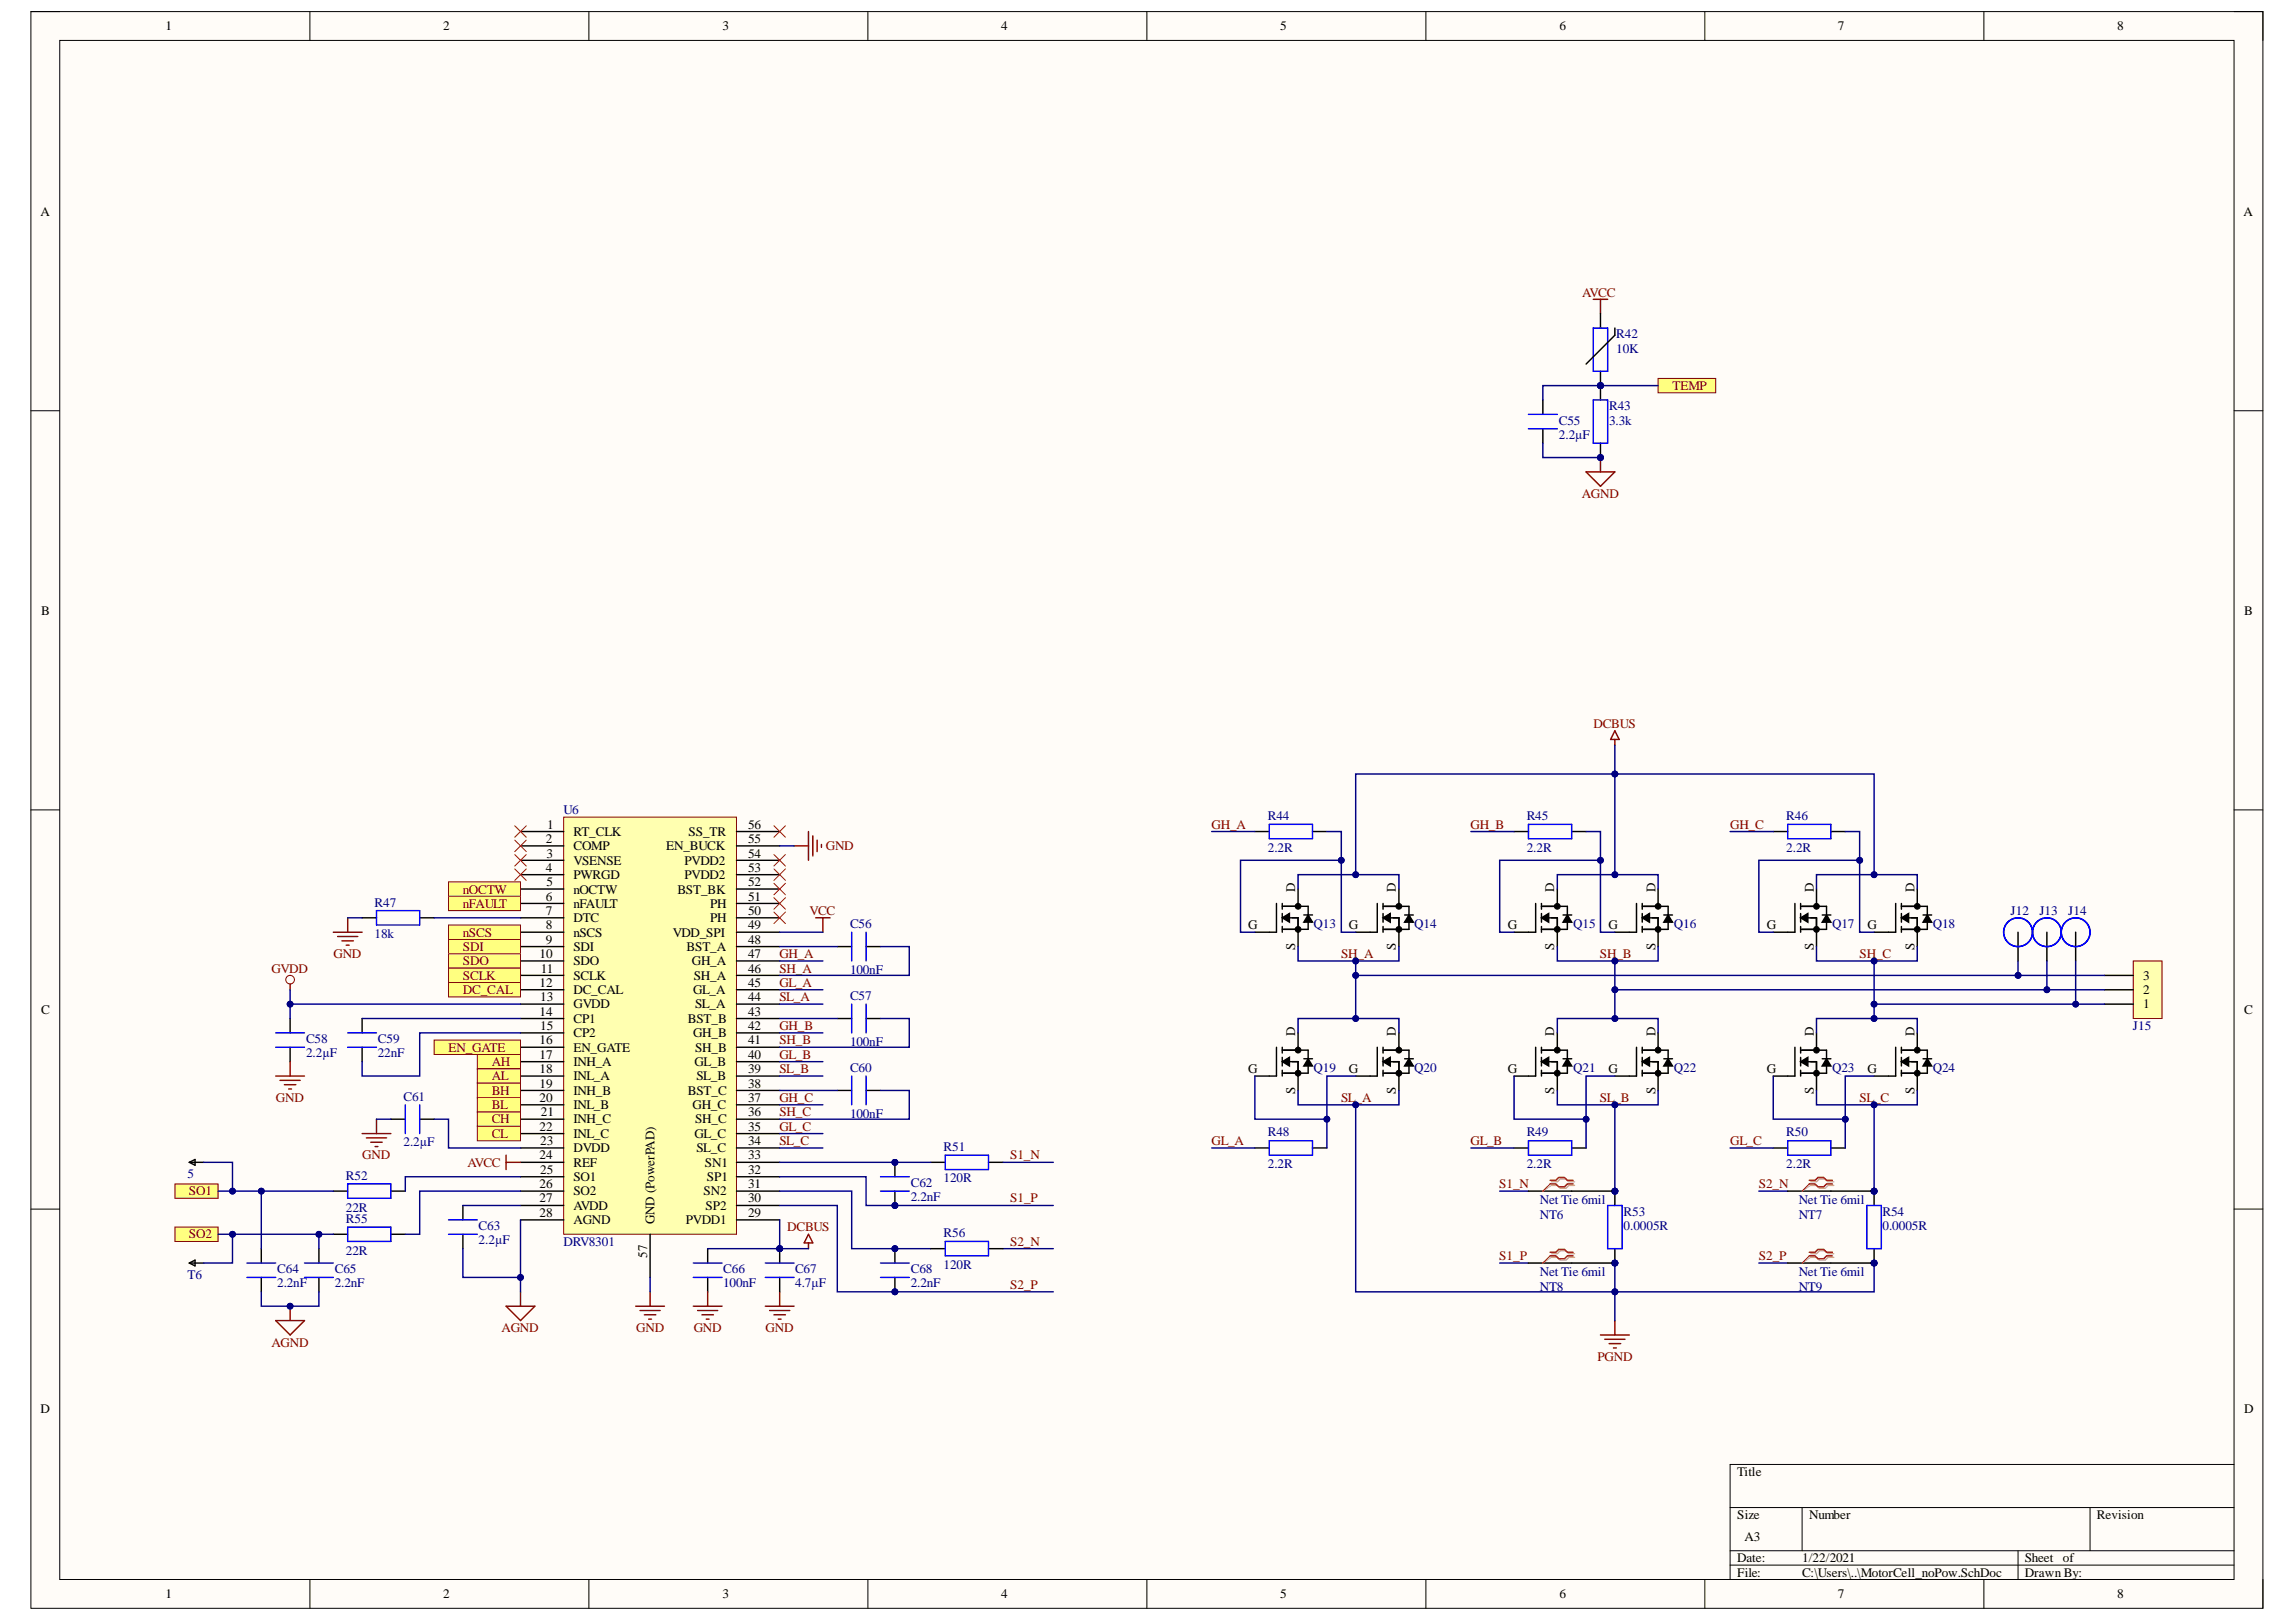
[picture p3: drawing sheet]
<svg xmlns="http://www.w3.org/2000/svg" width="297mm" height="210mm" viewBox="0 0 297 210" stroke-linecap="round" stroke-linejoin="round" font-family="sans-serif">
<defs><g id="words">
<g font-size="1.7">
<text x="21.4" y="3.9">1</text>
<text x="57.4" y="3.9">2</text>
<text x="93.5" y="3.9">3</text>
<text x="129.5" y="3.9">4</text>
<text x="165.6" y="3.9">5</text>
<text x="201.7" y="3.9">6</text>
<text x="237.8" y="3.9">7</text>
<text x="273.9" y="3.9">8</text>
<text x="5.2" y="27.9">A</text>
<text x="290.2" y="27.9">A</text>
<text x="5.3" y="79.5">B</text>
<text x="290.3" y="79.5">B</text>
<text x="70.8" y="107.3">1</text>
<text x="96.8" y="107.3">56</text>
<text x="70.6" y="109.1">2</text>
<text x="70.6" y="112.8">4</text>
<text x="70.7" y="111">3</text>
<text x="74.2" y="108.2">RT_CLK</text>
<text x="74.2" y="110.1">COMP</text>
<text x="74.2" y="111.9">VSENSE</text>
<text x="74.2" y="113.8">PWRGD</text>
<text x="86.2" y="110.1">EN_BUCK</text>
<text x="88.6" y="113.8">PVDD2</text>
<text x="88.6" y="111.9">PVDD2</text>
<text x="89.1" y="108.2">SS_TR</text>
<text x="96.8" y="112.8">53</text>
<text x="96.8" y="111">54</text>
<text x="96.8" y="109.1">55</text>
<text x="70.6" y="116.6">6</text>
<text x="70.6" y="118.4">7</text>
<text x="70.7" y="114.7">5</text>
<text x="74.2" y="115.6">nOCTW</text>
<text x="74.2" y="117.5">nFAULT</text>
<text x="74.2" y="119.3">DTC</text>
<text x="87.6" y="115.6">BST_BK</text>
<text x="91.9" y="119.3">PH</text>
<text x="91.9" y="117.5">PH</text>
<text x="96.8" y="118.4">50</text>
<text x="96.8" y="116.6">51</text>
<text x="96.8" y="114.7">52</text>
<text x="167.6" y="115.5" transform="rotate(-90 167.6 115.5)">D</text>
<text x="180.6" y="115.5" transform="rotate(-90 180.6 115.5)">D</text>
<text x="201.1" y="115.5" transform="rotate(-90 201.1 115.5)">D</text>
<text x="214.2" y="115.5" transform="rotate(-90 214.2 115.5)">D</text>
<text x="234.7" y="115.5" transform="rotate(-90 234.7 115.5)">D</text>
<text x="247.7" y="115.5" transform="rotate(-90 247.7 115.5)">D</text>
<text x="69.8" y="124">10</text>
<text x="70" y="125.9">11</text>
<text x="70.6" y="120.3">8</text>
<text x="70.6" y="122.1">9</text>
<text x="74.2" y="121.2">nSCS</text>
<text x="74.2" y="123.1">SDI</text>
<text x="74.2" y="124.9">SDO</text>
<text x="87" y="121.2">VDD_SPI</text>
<text x="88.8" y="123.1">BST_A</text>
<text x="89.5" y="124.9">GH_A</text>
<text x="96.8" y="125.9">46</text>
<text x="96.8" y="124">47</text>
<text x="96.8" y="122.1">48</text>
<text x="96.8" y="120.3">49</text>
<text x="161.5" y="120.3">G</text>
<text x="167.6" y="123" transform="rotate(-90 167.6 123)">S</text>
<text x="174.5" y="120.3">G</text>
<text x="180.6" y="123" transform="rotate(-90 180.6 123)">S</text>
<text x="195.1" y="120.3">G</text>
<text x="201.1" y="123" transform="rotate(-90 201.1 123)">S</text>
<text x="208.1" y="120.3">G</text>
<text x="214.2" y="123" transform="rotate(-90 214.2 123)">S</text>
<text x="228.6" y="120.3">G</text>
<text x="234.7" y="123" transform="rotate(-90 234.7 123)">S</text>
<text x="241.6" y="120.3">G</text>
<text x="247.7" y="123" transform="rotate(-90 247.7 123)">S</text>
<text x="5.3" y="131.2">C</text>
<text x="69.8" y="127.7">12</text>
<text x="69.8" y="131.4">14</text>
<text x="69.9" y="129.6">13</text>
<text x="74.2" y="126.8">SCLK</text>
<text x="74.2" y="128.6">DC_CAL</text>
<text x="74.2" y="130.5">GVDD</text>
<text x="89.7" y="128.6">GL_A</text>
<text x="89.8" y="126.8">SH_A</text>
<text x="89.9" y="130.5">SL_A</text>
<text x="96.8" y="131.4">43</text>
<text x="96.8" y="129.6">44</text>
<text x="96.8" y="127.7">45</text>
<text x="277.3" y="130.5">1</text>
<text x="277.3" y="128.6">2</text>
<text x="277.3" y="126.8">3</text>
<text x="290.3" y="131.2">C</text>
<text x="69.8" y="135.2">16</text>
<text x="69.8" y="137">17</text>
<text x="69.9" y="133.3">15</text>
<text x="74.2" y="132.4">CP1</text>
<text x="74.2" y="134.2">CP2</text>
<text x="74.2" y="136.1">EN_GATE</text>
<text x="74.2" y="137.9">INH_A</text>
<text x="89" y="132.4">BST_B</text>
<text x="89.7" y="134.2">GH_B</text>
<text x="89.8" y="137.9">GL_B</text>
<text x="89.9" y="136.1">SH_B</text>
<text x="96.8" y="137">40</text>
<text x="96.8" y="135.2">41</text>
<text x="96.8" y="133.3">42</text>
<text x="167.6" y="134.1" transform="rotate(-90 167.6 134.1)">D</text>
<text x="180.6" y="134.1" transform="rotate(-90 180.6 134.1)">D</text>
<text x="201.1" y="134.1" transform="rotate(-90 201.1 134.1)">D</text>
<text x="214.2" y="134.1" transform="rotate(-90 214.2 134.1)">D</text>
<text x="234.7" y="134.1" transform="rotate(-90 234.7 134.1)">D</text>
<text x="247.7" y="134.1" transform="rotate(-90 247.7 134.1)">D</text>
<text x="69.8" y="138.9">18</text>
<text x="69.8" y="140.7">19</text>
<text x="69.8" y="142.6">20</text>
<text x="74.2" y="139.8">INL_A</text>
<text x="74.2" y="141.7">INH_B</text>
<text x="74.2" y="143.5">INL_B</text>
<text x="89" y="141.7">BST_C</text>
<text x="89.6" y="143.5">GH_C</text>
<text x="90.1" y="139.8">SL_B</text>
<text x="96.8" y="142.6">37</text>
<text x="96.8" y="140.7">38</text>
<text x="96.8" y="138.9">39</text>
<text x="161.5" y="138.9">G</text>
<text x="167.6" y="141.6" transform="rotate(-90 167.6 141.6)">S</text>
<text x="174.5" y="138.9">G</text>
<text x="180.6" y="141.6" transform="rotate(-90 180.6 141.6)">S</text>
<text x="195.1" y="138.9">G</text>
<text x="201.1" y="141.6" transform="rotate(-90 201.1 141.6)">S</text>
<text x="208.1" y="138.9">G</text>
<text x="214.2" y="141.6" transform="rotate(-90 214.2 141.6)">S</text>
<text x="228.6" y="138.9">G</text>
<text x="234.7" y="141.6" transform="rotate(-90 234.7 141.6)">S</text>
<text x="241.6" y="138.9">G</text>
<text x="247.7" y="141.6" transform="rotate(-90 247.7 141.6)">S</text>
<text x="69.8" y="146.3">22</text>
<text x="69.9" y="148.2">23</text>
<text x="70" y="144.5">21</text>
<text x="74.2" y="145.4">INH_C</text>
<text x="74.2" y="147.2">INL_C</text>
<text x="74.2" y="149.1">DVDD</text>
<text x="89.8" y="147.2">GL_C</text>
<text x="89.9" y="145.4">SH_C</text>
<text x="90.1" y="149.1">SL_C</text>
<text x="96.8" y="148.2">34</text>
<text x="96.8" y="146.3">35</text>
<text x="96.8" y="144.5">36</text>
<text x="69.8" y="150">24</text>
<text x="69.8" y="153.8">26</text>
<text x="69.8" y="155.6">27</text>
<text x="69.9" y="151.9">25</text>
<text x="74.2" y="151">REF</text>
<text x="74.2" y="152.8">SO1</text>
<text x="74.2" y="154.7">SO2</text>
<text x="91" y="154.7">SN2</text>
<text x="91.2" y="151">SN1</text>
<text x="91.4" y="152.8">SP1</text>
<text x="96.8" y="155.6">30</text>
<text x="96.8" y="153.8">31</text>
<text x="96.8" y="151.9">32</text>
<text x="96.8" y="150">33</text>
<text x="69.8" y="157.5">28</text>
<text x="74.2" y="156.5">AVDD</text>
<text x="74.2" y="158.4">AGND</text>
<text x="84.7" y="158.4" transform="rotate(-90 84.7 158.4)">GND (PowerPAD)</text>
<text x="88.7" y="158.4">PVDD1</text>
<text x="91.3" y="156.5">SP2</text>
<text x="96.8" y="157.5">29</text>
<text x="83.7" y="162.8" transform="rotate(-90 83.7 162.8)">57</text>
<text x="5.2" y="182.8">D</text>
<text x="290.3" y="182.8">D</text>
<text x="224.8" y="191">Title</text>
<text x="224.8" y="196.6">Size</text>
<text x="234.1" y="196.6">Number</text>
<text x="271.3" y="196.6">Revision</text>
<text x="224.8" y="202.2">Date:</text>
<text x="225.7" y="199.4">A3</text>
<text x="233.1" y="202.2">1/22/2021</text>
<text x="262" y="202.2">Sheet</text>
<text x="266.9" y="202.2">of</text>
<text x="21.4" y="206.8">1</text>
<text x="57.4" y="206.8">2</text>
<text x="93.5" y="206.8">3</text>
<text x="129.5" y="206.8">4</text>
<text x="165.6" y="206.8">5</text>
<text x="201.7" y="206.8">6</text>
<text x="224.8" y="204">File:</text>
<text x="233.1" y="204">C:\Users\..\MotorCell_noPow.SchDoc</text>
<text x="237.8" y="206.8">7</text>
<text x="262" y="204">Drawn By:</text>
<text x="273.9" y="206.8">8</text>
</g>
<g font-size="1.7" fill="#800000">
<text x="204.7" y="38.4">AVCC</text>
<text x="216.4" y="50.5">TEMP</text>
<text x="204.6" y="64.4">AGND</text>
<text x="206.1" y="94.2">DCBUS</text>
<text x="156.7" y="107.3">GH_A</text>
<text x="190.2" y="107.3">GH_B</text>
<text x="223.8" y="107.3">GH_C</text>
<text x="106.8" y="110.1">GND</text>
<text x="59.9" y="117.5">nFAULT</text>
<text x="59.9" y="115.6">nOCTW</text>
<text x="104.7" y="118.4">VCC</text>
<text x="35.1" y="125.9">GVDD</text>
<text x="43.1" y="124">GND</text>
<text x="59.9" y="123.1">SDI</text>
<text x="59.9" y="124.9">SDO</text>
<text x="59.9" y="121.2">nSCS</text>
<text x="100.8" y="124">GH_A</text>
<text x="100.8" y="125.9">SH_A</text>
<text x="173.5" y="124">SH_A</text>
<text x="207" y="124">SH_B</text>
<text x="240.6" y="124">SH_C</text>
<text x="59.9" y="128.6">DC_CAL</text>
<text x="59.9" y="126.8">SCLK</text>
<text x="100.8" y="127.7">GL_A</text>
<text x="100.8" y="129.6">SL_A</text>
<text x="58" y="136.1">EN_GATE</text>
<text x="63.6" y="137.9">AH</text>
<text x="100.8" y="133.3">GH_B</text>
<text x="100.8" y="135.2">SH_B</text>
<text x="100.8" y="137">GL_B</text>
<text x="35.7" y="142.6">GND</text>
<text x="63.6" y="139.8">AL</text>
<text x="63.6" y="141.7">BH</text>
<text x="63.6" y="143.5">BL</text>
<text x="100.8" y="138.9">SL_B</text>
<text x="100.8" y="142.6">GH_C</text>
<text x="173.5" y="142.6">SL_A</text>
<text x="207" y="142.6">SL_B</text>
<text x="240.6" y="142.6">SL_C</text>
<text x="63.6" y="145.4">CH</text>
<text x="63.6" y="147.2">CL</text>
<text x="100.8" y="144.5">SH_C</text>
<text x="100.8" y="146.3">GL_C</text>
<text x="100.8" y="148.2">SL_C</text>
<text x="156.7" y="148.2">GL_A</text>
<text x="190.2" y="148.2">GL_B</text>
<text x="223.8" y="148.2">GL_C</text>
<text x="24.4" y="154.7">SO1</text>
<text x="46.9" y="150">GND</text>
<text x="60.5" y="151">AVCC</text>
<text x="130.7" y="150">S1_N</text>
<text x="130.7" y="155.6">S1_P</text>
<text x="194" y="153.8">S1_N</text>
<text x="227.5" y="153.8">S2_N</text>
<text x="24.4" y="160.3">SO2</text>
<text x="101.8" y="159.3">DCBUS</text>
<text x="130.7" y="161.2">S2_N</text>
<text x="130.7" y="166.8">S2_P</text>
<text x="194" y="163">S1_P</text>
<text x="227.5" y="163">S2_P</text>
<text x="64.9" y="172.4">AGND</text>
<text x="82.3" y="172.4">GND</text>
<text x="89.8" y="172.4">GND</text>
<text x="99.1" y="172.4">GND</text>
<text x="35.1" y="174.3">AGND</text>
<text x="206.7" y="176.1">PGND</text>
</g>
<g font-size="1.7" fill="#000080">
<text x="209.1" y="43.8">R42</text>
<text x="209.1" y="45.6">10K</text>
<text x="208.2" y="53.1">R43</text>
<text x="201.7" y="54.9">C55</text>
<text x="201.7" y="56.8">2.2µF</text>
<text x="208.2" y="54.9">3.3k</text>
<text x="72.9" y="105.4">U6</text>
<text x="164" y="106.2">R44</text>
<text x="197.5" y="106.2">R45</text>
<text x="231.1" y="106.2">R46</text>
<text x="164" y="110.2">2.2R</text>
<text x="197.5" y="110.2">2.2R</text>
<text x="231.1" y="110.2">2.2R</text>
<text x="48.5" y="117.3">R47</text>
<text x="260.1" y="118.4">J12</text>
<text x="263.8" y="118.4">J13</text>
<text x="267.6" y="118.4">J14</text>
<text x="48.5" y="121.4">18k</text>
<text x="110" y="120.1">C56</text>
<text x="169.9" y="120.1">Q13</text>
<text x="183" y="120.1">Q14</text>
<text x="203.5" y="120.1">Q15</text>
<text x="216.6" y="120.1">Q16</text>
<text x="237" y="120.1">Q17</text>
<text x="250" y="120.1">Q18</text>
<text x="110" y="126">100nF</text>
<text x="110" y="129.4">C57</text>
<text x="39.6" y="135">C58</text>
<text x="39.6" y="136.8">2.2µF</text>
<text x="48.9" y="135">C59</text>
<text x="48.9" y="136.8">22nF</text>
<text x="110" y="135.3">100nF</text>
<text x="275.9" y="133.3">J15</text>
<text x="52.2" y="142.4">C61</text>
<text x="110" y="138.7">C60</text>
<text x="169.9" y="138.7">Q19</text>
<text x="183" y="138.7">Q20</text>
<text x="203.5" y="138.7">Q21</text>
<text x="216.6" y="138.7">Q22</text>
<text x="237" y="138.7">Q23</text>
<text x="250" y="138.7">Q24</text>
<text x="52.2" y="148.3">2.2µF</text>
<text x="110" y="144.6">100nF</text>
<text x="122.1" y="148.9">R51</text>
<text x="164" y="147.1">R48</text>
<text x="197.5" y="147.1">R49</text>
<text x="231.1" y="147.1">R50</text>
<text x="24.3" y="152.5">5</text>
<text x="44.7" y="152.7">R52</text>
<text x="117.8" y="153.6">C62</text>
<text x="117.8" y="155.4">2.2nF</text>
<text x="122.1" y="153">120R</text>
<text x="164" y="151.1">2.2R</text>
<text x="197.5" y="151.1">2.2R</text>
<text x="199.2" y="155.9">Net Tie 6mil</text>
<text x="231.1" y="151.1">2.2R</text>
<text x="232.7" y="155.9">Net Tie 6mil</text>
<text x="44.7" y="156.8">22R</text>
<text x="44.7" y="158.2">R55</text>
<text x="61.9" y="159.2">C63</text>
<text x="61.9" y="161">2.2µF</text>
<text x="72.9" y="161.2">DRV8301</text>
<text x="122.1" y="160.1">R56</text>
<text x="199.2" y="157.7">NT6</text>
<text x="210" y="157.3">R53</text>
<text x="210" y="159.2">0.0005R</text>
<text x="232.7" y="157.7">NT7</text>
<text x="243.5" y="157.3">R54</text>
<text x="243.5" y="159.2">0.0005R</text>
<text x="24.3" y="165.5">T6</text>
<text x="35.9" y="164.7">C64</text>
<text x="35.9" y="166.6">2.2nF</text>
<text x="43.3" y="164.7">C65</text>
<text x="43.3" y="166.6">2.2nF</text>
<text x="44.7" y="162.4">22R</text>
<text x="93.6" y="164.7">C66</text>
<text x="93.6" y="166.6">100nF</text>
<text x="102.9" y="164.7">C67</text>
<text x="102.9" y="166.6">4.7μF</text>
<text x="117.8" y="164.7">C68</text>
<text x="117.8" y="166.6">2.2nF</text>
<text x="122.1" y="164.2">120R</text>
<text x="199.2" y="165.2">Net Tie 6mil</text>
<text x="199.2" y="167">NT8</text>
<text x="232.7" y="165.2">Net Tie 6mil</text>
<text x="232.7" y="167">NT9</text>
</g>
</g></defs>
<path d="M4 1.5h288.8v206.6h-288.8z" fill-rule="evenodd" fill="#fffcf8"/>
<path d="M4 1.5h288.8v206.6h-288.8z" fill="none" stroke="#000" stroke-width=".13"/>
<path d="M7.7 5.2h281.3v199.2h-281.3z" fill-rule="evenodd" fill="#fffcf8"/>
<g fill="none" stroke="#000" stroke-width=".13">
<path d="M4 1.5h3.7M7.7 5.2h281.3v199.2h-281.3zM40.1 1.5v3.7M76.2 1.5v3.7M112.3 1.5v3.7M148.4 1.5v3.7M184.5 1.5v3.7M220.6 1.5v3.7M256.7 1.5v3.7M289 1.5h3.8v3.7M4 53.2h3.7M289 53.2h3.8"/>
<path d="M4 104.8h3.7M289 104.8h3.8M4 156.5h3.7M289 156.5h3.8M223.8 195.1h65.2M233.1 195.1v5.6M270.4 195.1v5.6M289 189.5h-65.2v14.9M40.1 204.4v3.7M76.2 204.4v3.7M112.3 204.4v3.7M148.4 204.4v3.7"/>
<path d="M184.5 204.4v3.7M220.6 204.4v3.7M223.8 200.7h65.2M223.8 202.5h65.2M256.7 204.4v3.7M261.1 200.7v3.7M292.8 204.4v3.7"/>
</g>
<path d="M72.9 105.7h22.4v54h-22.4z" fill-rule="evenodd" fill="#ffffb0"/>
<path d="M72.9 105.7h22.4v54h-22.4z" fill="none" stroke="#800000" stroke-width=".13"/>
<g fill="none" stroke="#000" stroke-width=".18">
<path d="M46.8 118.8h1.9M54.3 118.8h1.9M67.3 107.6h5.6M67.3 109.5h5.6M67.3 111.3h5.6M67.3 113.2h5.6M67.3 115h5.6M67.3 116.9h5.6M67.3 118.8h5.6M95.3 107.6h5.6M95.3 109.5h5.6M95.3 111.3h5.6"/>
<path d="M95.3 113.2h5.6M95.3 115h5.6M95.3 116.9h5.6M95.3 118.8h5.6M46.8 131.8v1.9M46.8 135.5v1.9M67.3 120.6h5.6M67.3 122.5h5.6M67.3 124.4h5.6M67.3 126.2h5.6M67.3 128.1h5.6M67.3 129.9h5.6"/>
<path d="M67.3 131.8h5.6M67.3 133.7h5.6M67.3 135.5h5.6M67.3 137.4h5.6M67.3 139.2h5.6M95.3 120.6h5.6M95.3 122.5h5.6M95.3 124.4h5.6M95.3 126.2h5.6M95.3 128.1h5.6M95.3 129.9h5.6M95.3 131.8h5.6"/>
<path d="M95.3 133.7h5.6M95.3 135.5h5.6M95.3 137.4h5.6M95.3 139.2h5.6M108.3 122.5h1.9M112 122.5h1.9M67.3 141.1h5.6M67.3 143h5.6M67.3 144.8h5.6M67.3 146.7h5.6M67.3 148.6h5.6M67.3 150.4h5.6"/>
<path d="M67.3 152.3h5.6M67.3 154.1h5.6M67.3 156h5.6M67.3 157.9h5.6M84.1 159.7v5.6M95.3 141.1h5.6M95.3 143h5.6M95.3 144.8h5.6M95.3 146.7h5.6M95.3 148.6h5.6M95.3 150.4h5.6M95.3 152.3h5.6"/>
<path d="M95.3 154.1h5.6M95.3 156h5.6M95.3 157.9h5.6"/>
</g>
<path d="M48.7 117.8h5.6v1.9h-5.6zM45 135.5h3.7M45 133.7h3.7M110.2 120.6v3.8M112 120.6v3.8" fill="none" stroke="#00f" stroke-width=".18"/>
<path d="M45 118.8v1.8M105.5 118.8h1.9M106.5 118.8v1.8M43.1 120.6h3.7M43.7 121.2h2.6M44.2 121.8h1.5M44.8 122.3h.4" fill="none" stroke="#800000" stroke-width=".18"/>
<circle cx="115.8" cy="150.4" r=".37" fill="#000080"/>
<circle cx="115.8" cy="150.4" r=".37" fill="none" stroke="#000080" stroke-width=".13"/>
<circle cx="115.8" cy="156" r=".37" fill="#000080"/>
<circle cx="115.8" cy="156" r=".37" fill="none" stroke="#000080" stroke-width=".13"/>
<path d="M115.8 150.4v1.9" fill="none" stroke="#000" stroke-width=".18"/>
<circle cx="115.8" cy="150.4" r=".37" fill="#000080"/>
<circle cx="115.8" cy="150.4" r=".37" fill="none" stroke="#000080" stroke-width=".13"/>
<path d="M115.8 154.1v1.9" fill="none" stroke="#000" stroke-width=".18"/>
<circle cx="115.8" cy="156" r=".37" fill="#000080"/>
<circle cx="115.8" cy="156" r=".37" fill="none" stroke="#000080" stroke-width=".13"/>
<path d="M113.9 154.1h3.7M113.9 152.3h3.7" fill="none" stroke="#00f" stroke-width=".18"/>
<circle cx="115.8" cy="161.6" r=".37" fill="#000080"/>
<circle cx="115.8" cy="161.6" r=".37" fill="none" stroke="#000080" stroke-width=".13"/>
<circle cx="115.8" cy="167.2" r=".37" fill="#000080"/>
<circle cx="115.8" cy="167.2" r=".37" fill="none" stroke="#000080" stroke-width=".13"/>
<path d="M115.8 161.6v1.9" fill="none" stroke="#000" stroke-width=".18"/>
<circle cx="115.8" cy="161.6" r=".37" fill="#000080"/>
<circle cx="115.8" cy="161.6" r=".37" fill="none" stroke="#000080" stroke-width=".13"/>
<path d="M115.8 165.3v1.9" fill="none" stroke="#000" stroke-width=".18"/>
<circle cx="115.8" cy="167.2" r=".37" fill="#000080"/>
<circle cx="115.8" cy="167.2" r=".37" fill="none" stroke="#000080" stroke-width=".13"/>
<path d="M113.9 165.3h3.7M113.9 163.5h3.7" fill="none" stroke="#00f" stroke-width=".18"/>
<path d="M58 116h9.3v1.8h-9.3z" fill-rule="evenodd" fill="#ffff80"/>
<path d="M58 116h9.3v1.8h-9.3z" fill="none" stroke="#800000" stroke-width=".13"/>
<path d="M58 114.1h9.3v1.9h-9.3z" fill-rule="evenodd" fill="#ffff80"/>
<path d="M58 114.1h9.3v1.9h-9.3z" fill="none" stroke="#800000" stroke-width=".13"/>
<path d="M108.3 131.8h1.9M112 131.8h1.9M50.6 144.8h1.8M54.3 144.8h1.9M59.9 156v1.9M59.9 159.7v1.9M108.3 141.1h1.9M112 141.1h1.9" fill="none" stroke="#000" stroke-width=".18"/>
<path d="M110.2 129.9v3.8M110.2 139.2v3.8M112 129.9v3.8M112 139.2v3.8M52.4 143v3.7M54.3 143v3.7M58 157.9h3.8M58 159.7h3.8" fill="none" stroke="#00f" stroke-width=".18"/>
<path d="M104.6 159.7l.6 1.1h-1.2zM99 169h3.7M99.6 169.6h2.6M100.1 170.1h1.5M100.7 170.7h.4M100.9 167.2v1.8M104.6 160.8v.8" fill="none" stroke="#800000" stroke-width=".18"/>
<path d="M56.2 134.6h11.1v1.9h-11.1z" fill-rule="evenodd" fill="#ffff80"/>
<path d="M56.2 134.6h11.1v1.9h-11.1z" fill="none" stroke="#800000" stroke-width=".13"/>
<path d="M61.8 136.5h5.5v1.8h-5.5z" fill-rule="evenodd" fill="#ffff80"/>
<path d="M61.8 136.5h5.5v1.8h-5.5z" fill="none" stroke="#800000" stroke-width=".13"/>
<path d="M61.8 138.3h5.5v1.9h-5.5z" fill-rule="evenodd" fill="#ffff80"/>
<path d="M61.8 138.3h5.5v1.9h-5.5z" fill="none" stroke="#800000" stroke-width=".13"/>
<path d="M61.8 140.2h5.5v1.8h-5.5z" fill-rule="evenodd" fill="#ffff80"/>
<path d="M61.8 140.2h5.5v1.8h-5.5z" fill="none" stroke="#800000" stroke-width=".13"/>
<path d="M61.8 142h5.5v1.9h-5.5z" fill-rule="evenodd" fill="#ffff80"/>
<path d="M61.8 142h5.5v1.9h-5.5z" fill="none" stroke="#800000" stroke-width=".13"/>
<path d="M61.8 143.9h5.5v1.9h-5.5z" fill-rule="evenodd" fill="#ffff80"/>
<path d="M61.8 143.9h5.5v1.9h-5.5z" fill="none" stroke="#800000" stroke-width=".13"/>
<path d="M61.8 145.8h5.5v1.8h-5.5z" fill-rule="evenodd" fill="#ffff80"/>
<path d="M61.8 145.8h5.5v1.8h-5.5z" fill="none" stroke="#800000" stroke-width=".13"/>
<path d="M58 127.2h9.3v1.8h-9.3z" fill-rule="evenodd" fill="#ffff80"/>
<path d="M58 127.2h9.3v1.8h-9.3z" fill="none" stroke="#800000" stroke-width=".13"/>
<path d="M58 121.6h9.3v1.8h-9.3z" fill-rule="evenodd" fill="#ffff80"/>
<path d="M58 121.6h9.3v1.8h-9.3z" fill="none" stroke="#800000" stroke-width=".13"/>
<path d="M58 123.4h9.3v1.9h-9.3z" fill-rule="evenodd" fill="#ffff80"/>
<path d="M58 123.4h9.3v1.9h-9.3z" fill="none" stroke="#800000" stroke-width=".13"/>
<path d="M58 125.3h9.3v1.9h-9.3z" fill-rule="evenodd" fill="#ffff80"/>
<path d="M58 125.3h9.3v1.9h-9.3z" fill="none" stroke="#800000" stroke-width=".13"/>
<path d="M58 119.7h9.3v1.9h-9.3z" fill-rule="evenodd" fill="#ffff80"/>
<g fill="none" stroke="#800000" stroke-width=".13">
<path d="M58 119.7h9.3v1.9h-9.3z"/>
<circle cx="37.5" cy="126.8" r=".56"/>
</g>
<path d="M102.7 109.5h1.9M104.6 107.6v3.7M105.2 108.2v2.6M105.7 108.7v1.5M106.3 109.3v.4M37.5 127.3v.8M65.5 149.5v1.9M65.5 150.4h1.8M65.5 169h3.7l-1.9 1.9zM67.3 167.2v1.8" fill="none" stroke="#800000" stroke-width=".18"/>
<path d="M162.3 107.6h1.9M169.8 107.6h1.9M37.5 131.8v1.9M37.5 135.5v1.9M162.3 148.6h1.9M169.8 148.6h1.9" fill="none" stroke="#000" stroke-width=".18"/>
<path d="M164.2 106.7h5.6v1.8h-5.6zM35.7 133.7h3.7M35.7 135.5h3.7M164.2 147.6h5.6v1.9h-5.6z" fill="none" stroke="#00f" stroke-width=".18"/>
<path d="M195.9 107.6h1.8M203.3 107.6h1.9M229.4 107.6h1.9M236.9 107.6h1.8M195.9 148.6h1.8M203.3 148.6h1.9M229.4 148.6h1.9M236.9 148.6h1.8" fill="none" stroke="#000" stroke-width=".19"/>
<path d="M197.7 106.7h5.6v1.8h-5.6zM231.3 106.7h5.6v1.8h-5.6zM197.7 147.6h5.6v1.9h-5.6zM231.3 147.6h5.6v1.9h-5.6z" fill="none" stroke="#00f" stroke-width=".19"/>
<path d="M208.9 94.6l.6 1.1h-1.1zM208.9 95.7v.7" fill="none" stroke="#800000" stroke-width=".19"/>
<circle cx="242.5" cy="163.5" r=".37" fill="#000080"/>
<circle cx="242.5" cy="163.5" r=".37" fill="none" stroke="#000080" stroke-width=".13"/>
<circle cx="242.5" cy="154.1" r=".38" fill="#000080"/>
<circle cx="242.5" cy="154.1" r=".38" fill="none" stroke="#000080" stroke-width=".13"/>
<path d="M242.5 161.6v1.9" fill="none" stroke="#000" stroke-width=".19"/>
<circle cx="242.5" cy="163.5" r=".37" fill="#000080"/>
<circle cx="242.5" cy="163.5" r=".37" fill="none" stroke="#000080" stroke-width=".13"/>
<path d="M242.5 154.1v1.9" fill="none" stroke="#000" stroke-width=".19"/>
<circle cx="242.5" cy="154.1" r=".38" fill="#000080"/>
<circle cx="242.5" cy="154.1" r=".38" fill="none" stroke="#000080" stroke-width=".13"/>
<path d="M241.5 156h1.9v5.6h-1.9z" fill="none" stroke="#00f" stroke-width=".19"/>
<circle cx="208.9" cy="163.5" r=".37" fill="#000080"/>
<circle cx="208.9" cy="163.5" r=".37" fill="none" stroke="#000080" stroke-width=".13"/>
<circle cx="208.9" cy="154.1" r=".37" fill="#000080"/>
<circle cx="208.9" cy="154.1" r=".37" fill="none" stroke="#000080" stroke-width=".13"/>
<path d="M208.9 161.6v1.9" fill="none" stroke="#000" stroke-width=".19"/>
<circle cx="208.9" cy="163.5" r=".37" fill="#000080"/>
<circle cx="208.9" cy="163.5" r=".37" fill="none" stroke="#000080" stroke-width=".13"/>
<path d="M208.9 154.1v1.9" fill="none" stroke="#000" stroke-width=".19"/>
<circle cx="208.9" cy="154.1" r=".37" fill="#000080"/>
<circle cx="208.9" cy="154.1" r=".37" fill="none" stroke="#000080" stroke-width=".13"/>
<path d="M208 156h1.8v5.6h-1.8z" fill="none" stroke="#00f" stroke-width=".19"/>
<circle cx="207.1" cy="49.9" r=".37" fill="#000080"/>
<circle cx="207.1" cy="49.9" r=".37" fill="none" stroke="#000080" stroke-width=".13"/>
<circle cx="207.1" cy="59.2" r=".37" fill="#000080"/>
<circle cx="207.1" cy="59.2" r=".37" fill="none" stroke="#000080" stroke-width=".13"/>
<path d="M207.1 49.9v1.9" fill="none" stroke="#000" stroke-width=".19"/>
<circle cx="207.1" cy="49.9" r=".37" fill="#000080"/>
<circle cx="207.1" cy="49.9" r=".37" fill="none" stroke="#000080" stroke-width=".13"/>
<path d="M207.1 57.4v1.8" fill="none" stroke="#000" stroke-width=".19"/>
<circle cx="207.1" cy="59.2" r=".37" fill="#000080"/>
<circle cx="207.1" cy="59.2" r=".37" fill="none" stroke="#000080" stroke-width=".13"/>
<path d="M206.1 51.8h1.9v5.6h-1.9z" fill="none" stroke="#00f" stroke-width=".19"/>
<path d="M207.1 59.2v1.9M205.2 61.1h3.7l-1.8 1.8z" fill="none" stroke="#800000" stroke-width=".19"/>
<circle cx="207.1" cy="59.2" r=".37" fill="#000080"/>
<circle cx="207.1" cy="59.2" r=".37" fill="none" stroke="#000080" stroke-width=".13"/>
<path d="M206.1 38.7h1.9M207.1 38.7v1.9" fill="none" stroke="#800000" stroke-width=".19"/>
<path d="M199.6 51.8v1.8M199.6 55.5v1.9" fill="none" stroke="#000" stroke-width=".19"/>
<path d="M197.7 53.6h3.8M197.7 55.5h3.8" fill="none" stroke="#00f" stroke-width=".19"/>
<path d="M214.5 49h7.5v1.8h-7.5z" fill-rule="evenodd" fill="#ffff80"/>
<path d="M214.5 49h7.5v1.8h-7.5z" fill="none" stroke="#800000" stroke-width=".13"/>
<path d="M22.6 153.2h5.6v1.9h-5.6z" fill-rule="evenodd" fill="#ffff80"/>
<path d="M22.6 153.2h5.6v1.9h-5.6z" fill="none" stroke="#800000" stroke-width=".13"/>
<path d="M22.6 158.8h5.6v1.9h-5.6z" fill-rule="evenodd" fill="#ffff80"/>
<path d="M22.6 158.8h5.6v1.9h-5.6z" fill="none" stroke="#800000" stroke-width=".13"/>
<path d="M43.1 154.1h1.9M43.1 159.7h1.9M50.6 154.1h1.8M50.6 159.7h1.8M33.8 161.6v1.9M33.8 165.3v1.9M41.3 161.6v1.9M41.3 165.3v1.9" fill="none" stroke="#000" stroke-width=".18"/>
<path d="M45 153.2h5.6v1.9h-5.6zM45 158.8h5.6v1.9h-5.6zM31.9 165.3h3.8M31.9 163.5h3.8M39.4 165.3h3.7M39.4 163.5h3.7" fill="none" stroke="#00f" stroke-width=".18"/>
<path d="M35.7 170.9h3.7M37.5 169v1.9" fill="none" stroke="#800000" stroke-width=".18"/>
<path d="M35.7 170.9l1.8 1.9 1.9-1.9" fill="none" stroke="#800000" stroke-width=".19"/>
<circle cx="37.5" cy="169" r=".37" fill="#000080"/>
<circle cx="37.5" cy="169" r=".37" fill="none" stroke="#000080" stroke-width=".13"/>
<circle cx="207.1" cy="49.9" r=".37" fill="#000080"/>
<circle cx="207.1" cy="49.9" r=".37" fill="none" stroke="#000080" stroke-width=".13"/>
<path d="M207.1 48v1.9" fill="none" stroke="#000" stroke-width=".19"/>
<circle cx="207.1" cy="49.9" r=".37" fill="#000080"/>
<circle cx="207.1" cy="49.9" r=".37" fill="none" stroke="#000080" stroke-width=".13"/>
<path d="M207.1 40.6v1.9M208.9 42.5v.9l-3.7 3.7" fill="none" stroke="#000" stroke-width=".19"/>
<path d="M206.1 42.5h1.9v5.5h-1.9z" fill="none" stroke="#00f" stroke-width=".19"/>
<path d="M207.1 172.8h3.7M207.6 173.3h2.6M208.2 173.9h1.5M208.7 174.4h.4M208.9 170.9v1.9" fill="none" stroke="#800000" stroke-width=".19"/>
<g fill="none" stroke="#800000" stroke-width=".18">
<path d="M35.7 139.2h3.7M36.2 139.8h2.6M37.5 137.4v1.8M36.8 140.4h1.5M37.3 140.9h.4M46.8 146.7h3.8M47.4 147.3h2.6M48 147.8h1.5M48.5 148.4h.4M48.7 144.8v1.9M82.2 169h3.8M82.8 169.6h2.6"/>
<path d="M83.4 170.1h1.4M83.9 170.7h.4M84.1 167.2v1.8"/>
</g>
<g fill="none" stroke="#f00" stroke-width=".13">
<path d="M66.6 106.9l1.5 1.5M66.6 108.7l1.5 1.5M66.6 110.6l1.5 1.5M66.6 112.4l1.5 1.5M68.1 106.9l-1.5 1.5M68.1 108.7l-1.5 1.5M68.1 110.6l-1.5 1.5M68.1 112.4l-1.5 1.5M100.1 106.9l1.5 1.5M100.1 110.6l1.5 1.5M100.1 112.4l1.5 1.5M100.1 114.3l1.5 1.5"/>
<path d="M100.1 116.2l1.5 1.5M100.1 118l1.5 1.5M101.6 106.9l-1.5 1.5M101.6 110.6l-1.5 1.5M101.6 112.4l-1.5 1.5M101.6 114.3l-1.5 1.5M101.6 116.2l-1.5 1.5M101.6 118l-1.5 1.5"/>
</g>
<path d="M276 124.4h3.7v7.4h-3.7z" fill-rule="evenodd" fill="#ffffb0"/>
<path d="M276 124.4h3.7v7.4h-3.7z" fill="none" stroke="#800000" stroke-width=".13"/>
<path d="M261.1 120.6v3.8M264.8 120.6v3.8M268.5 120.6v3.8M272.3 129.9h3.7M272.3 128.1h3.7M272.3 126.2h3.7" fill="none" stroke="#000" stroke-width=".19"/>
<g fill="none" stroke="#00f" stroke-width=".19">
<circle cx="261.1" cy="120.6" r="1.86"/>
<circle cx="264.8" cy="120.6" r="1.86"/>
<circle cx="268.5" cy="120.6" r="1.86"/>
</g>
<path d="M24.5 150.4h1.9M24.5 150.4l.7-.4v.8zM24.5 163.5l.7-.4v.7zM24.5 163.5h1.9M91.6 161.6v1.9M91.6 165.3v1.9" fill="none" stroke="#000" stroke-width=".18"/>
<path d="M89.7 165.3h3.7M89.7 163.5h3.7" fill="none" stroke="#00f" stroke-width=".18"/>
<circle cx="100.9" cy="161.6" r=".37" fill="#000080"/>
<circle cx="100.9" cy="161.6" r=".37" fill="none" stroke="#000080" stroke-width=".13"/>
<path d="M100.9 161.6v1.9M100.9 165.3v1.9" fill="none" stroke="#000" stroke-width=".18"/>
<circle cx="100.9" cy="161.6" r=".37" fill="#000080"/>
<circle cx="100.9" cy="161.6" r=".37" fill="none" stroke="#000080" stroke-width=".13"/>
<path d="M122.3 149.5h5.6v1.9h-5.6zM99 163.5h3.7M99 165.3h3.7" fill="none" stroke="#00f" stroke-width=".18"/>
<path d="M89.7 169h3.7M90.3 169.6h2.6M90.8 170.1h1.5M91.4 170.7h.3M91.6 167.2v1.8" fill="none" stroke="#800000" stroke-width=".18"/>
<g fill="none" stroke="#000" stroke-width=".18">
<path d="M165.1 116.9v3.7h-2.8M165.9 118.8l.9-.6v1.1zM165.9 117.3h3.3v1.1M165.9 116.9v.8M165.9 118.2v1.1M165.9 119.9v.7M166.8 118.8h1.1v3.7M167.9 115v2.3M168.7 118.4h1.1M169.2 118.4l.6 .9h-1.1zM169.2 119.3v1h-3.3M165.1 135.5v3.7h-2.8"/>
<path d="M165.9 137.4l.9-.6v1.2zM165.9 135.5v.8M165.9 136.8v1.2M165.9 138.5v.7M165.9 135.9h3.3v1.1M166.8 137.4h1.1v3.7M167.9 133.7v2.2M168.7 137h1.1M169.2 137l.6 1h-1.1zM169.2 138v.9h-3.3M120.4 150.4h1.9M127.9 150.4h1.8"/>
</g>
<g fill="#000">
<path d="M165.9 118.8l.9-.6v1.1zM169.2 118.4l.6 .9h-1.1zM178.9 118.8l1-.6v1.1zM182.3 118.4l.5 .9h-1.1zM199.4 118.8l1-.6v1.1zM202.8 118.4l.5 .9h-1.1zM212.5 118.8l.9-.6v1.1zM215.8 118.4l.6 .9h-1.1zM233 118.8l.9-.6v1.1zM236.3 118.4l.6 .9h-1.2zM246 118.8l.9-.6v1.1zM249.3 118.4l.6 .9h-1.1z"/>
<path d="M165.9 137.4l.9-.6v1.2zM169.2 137l.6 1h-1.1zM178.9 137.4l1-.6v1.1zM182.3 137l.5 .9h-1.1zM199.4 137.4l1-.6v1.1zM202.8 137l.5 .9h-1.1zM212.5 137.4l.9-.6v1.1zM215.8 137l.6 .9h-1.1zM233 137.4l.9-.6v1.1zM236.3 137l.6 .9h-1.2zM246 137.4l.9-.6v1.1zM249.3 137l.6 .9h-1.1z"/>
</g>
<g fill="#000">
<circle cx="167.9" cy="117.3" r=".37"/>
<circle cx="181" cy="117.3" r=".37"/>
<circle cx="201.5" cy="117.3" r=".37"/>
<circle cx="214.5" cy="117.3" r=".37"/>
<circle cx="235" cy="117.3" r=".37"/>
<circle cx="248" cy="117.3" r=".37"/>
<circle cx="167.9" cy="138.9" r=".37"/>
<circle cx="167.9" cy="135.9" r=".37"/>
<circle cx="167.9" cy="120.3" r=".37"/>
<circle cx="181" cy="120.3" r=".37"/>
<circle cx="181" cy="138.9" r=".38"/>
<circle cx="181" cy="135.9" r=".38"/>
<circle cx="201.5" cy="120.3" r=".37"/>
<circle cx="201.5" cy="138.9" r=".38"/>
<circle cx="201.5" cy="135.9" r=".38"/>
<circle cx="214.5" cy="120.3" r=".37"/>
<circle cx="214.5" cy="138.9" r=".37"/>
<circle cx="214.5" cy="135.9" r=".37"/>
<circle cx="235" cy="120.3" r=".37"/>
<circle cx="235" cy="135.9" r=".37"/>
<circle cx="235" cy="138.9" r=".37"/>
<circle cx="248" cy="120.3" r=".37"/>
<circle cx="248" cy="138.9" r=".37"/>
<circle cx="248" cy="135.9" r=".37"/>
</g>
<g fill="none" stroke="#000" stroke-width=".13">
<circle cx="167.9" cy="117.3" r=".37"/>
<circle cx="181" cy="117.3" r=".37"/>
<circle cx="201.5" cy="117.3" r=".37"/>
<circle cx="214.5" cy="117.3" r=".37"/>
<circle cx="235" cy="117.3" r=".37"/>
<circle cx="248" cy="117.3" r=".37"/>
<circle cx="167.9" cy="138.9" r=".37"/>
<circle cx="167.9" cy="135.9" r=".37"/>
<circle cx="167.9" cy="120.3" r=".37"/>
<circle cx="181" cy="120.3" r=".37"/>
<circle cx="181" cy="138.9" r=".38"/>
<circle cx="181" cy="135.9" r=".38"/>
<circle cx="201.5" cy="120.3" r=".37"/>
<circle cx="201.5" cy="138.9" r=".38"/>
<circle cx="201.5" cy="135.9" r=".38"/>
<circle cx="214.5" cy="120.3" r=".37"/>
<circle cx="214.5" cy="138.9" r=".37"/>
<circle cx="214.5" cy="135.9" r=".37"/>
<circle cx="235" cy="120.3" r=".37"/>
<circle cx="235" cy="135.9" r=".37"/>
<circle cx="235" cy="138.9" r=".37"/>
<circle cx="248" cy="120.3" r=".37"/>
<circle cx="248" cy="138.9" r=".37"/>
<circle cx="248" cy="135.9" r=".37"/>
</g>
<g fill="none" stroke="#000" stroke-width=".19">
<path d="M178.2 116.9v3.7h-2.8M178.9 118.8l1-.6v1.1zM178.9 117.3h3.4v1.1M178.9 116.9v.8M178.9 118.2v1.1M178.9 119.9v.7M179.9 118.8h1.1v3.7M181 115v2.3M181.7 118.4h1.1M182.3 118.4l.5 .9h-1.1zM182.3 119.3v1h-3.4M198.7 116.9v3.7h-2.8"/>
<path d="M199.4 118.8l1-.6v1.1zM199.4 117.3h3.4v1.1M199.4 116.9v.8M199.4 118.2v1.1M199.4 119.9v.7M200.4 118.8h1.1v3.7M201.5 115v2.3M202.2 118.4h1.1M202.8 118.4l.5 .9h-1.1zM202.8 119.3v1h-3.4M211.7 116.9v3.7h-2.8M212.5 118.8l.9-.6v1.1z"/>
<path d="M212.5 117.3h3.3v1.1M212.5 116.9v.8M212.5 118.2v1.1M212.5 119.9v.7M213.4 118.8h1.1v3.7M214.5 115v2.3M215.3 118.4h1.1M215.8 118.4l.6 .9h-1.1zM215.8 119.3v1h-3.3M232.2 116.9v3.7h-2.8M233 118.8l.9-.6v1.1zM233 117.3h3.3v1.1"/>
<path d="M233 116.9v.8M233 118.2v1.1M233 119.9v.7M233.9 118.8h1.1v3.7M235 115v2.3M235.7 118.4h1.2M236.3 118.4l.6 .9h-1.2zM236.3 119.3v1h-3.3M245.2 116.9v3.7h-2.7M246 118.8l.9-.6v1.1zM246 117.3h3.3v1.1M246 116.9v.8"/>
<path d="M246 118.2v1.1M246 119.9v.7M246.9 118.8h1.1v3.7M248 115v2.3M248.8 118.4h1.1M249.3 118.4l.6 .9h-1.1zM249.3 119.3v1h-3.3M178.2 135.5v3.8h-2.8M178.9 137.4l1-.6v1.1zM178.9 135.5v.8M178.9 136.8v1.1M178.9 138.5v.8"/>
<path d="M178.9 135.9h3.4v1.1M179.9 137.4h1.1v3.7M181 133.7v2.2M181.7 137h1.1M182.3 137l.5 .9h-1.1zM182.3 137.9v1h-3.4M198.7 135.5v3.8h-2.8M199.4 137.4l1-.6v1.1zM199.4 135.9h3.4v1.1M199.4 135.5v.8M199.4 136.8v1.1M199.4 138.5v.8"/>
<path d="M200.4 137.4h1.1v3.7M201.5 133.7v2.2M202.2 137h1.1M202.8 137l.5 .9h-1.1zM202.8 137.9v1h-3.4M211.7 135.5v3.8h-2.8M212.5 137.4l.9-.6v1.1zM212.5 135.9h3.3v1.1M212.5 135.5v.8M212.5 136.8v1.1M212.5 138.5v.8M213.4 137.4h1.1v3.7"/>
<path d="M214.5 133.7v2.2M215.3 137h1.1M215.8 137l.6 .9h-1.1zM215.8 137.9v1h-3.3M232.2 135.5v3.8h-2.8M233 137.4l.9-.6v1.1zM233 135.9h3.3v1.1M233 135.5v.8M233 136.8v1.1M233 138.5v.8M233.9 137.4h1.1v3.7M235 133.7v2.2"/>
<path d="M235.7 137h1.2M236.3 137l.6 .9h-1.2zM236.3 137.9v1h-3.3M245.2 135.5v3.8h-2.7M246 137.4l.9-.6v1.1zM246 135.9h3.3v1.1M246 135.5v.8M246 136.8v1.1M246 138.5v.8M246.9 137.4h1.1v3.7M248 133.7v2.2M248.8 137h1.1"/>
<path d="M249.3 137l.6 .9h-1.1zM249.3 137.9v1h-3.3"/>
</g>
<g fill="none" stroke="#000080" stroke-width=".18">
<path d="M45 118.8h1.8M56.2 118.8h11.1M100.9 122.5h7.4M100.9 120.6h5.6M100.9 131.8h7.4M113.9 122.5h3.7v3.7h-16.7M113.9 131.8h3.7v3.7h-16.7M48.7 144.8h1.9M59.9 156h7.4M100.9 141.1h7.4M113.9 141.1h3.7v3.7h-16.7M59.9 161.6v3.7h7.4"/>
<path d="M84.1 165.3v1.9"/>
</g>
<circle cx="67.3" cy="165.3" r=".37" fill="#000080"/>
<circle cx="67.3" cy="165.3" r=".37" fill="none" stroke="#000080" stroke-width=".13"/>
<path d="M46.8 131.8h20.5M67.3 133.7h-13v5.5h-7.5v-1.8M100.9 133.7h5.6M100.9 137.4h5.6M100.9 139.2h5.6M100.9 129.9h5.6M100.9 128.1h5.6M100.9 124.4h5.6M100.9 143h5.6M100.9 146.7h5.6M100.9 148.6h5.6" fill="none" stroke="#000080" stroke-width=".18"/>
<path d="M162.4 120.6h-1.9v-9.3h13v9.3h1.9" fill="none" stroke="#000080" stroke-width=".19"/>
<circle cx="173.5" cy="111.3" r=".37" fill="#000080"/>
<circle cx="173.5" cy="111.3" r=".37" fill="none" stroke="#000080" stroke-width=".13"/>
<path d="M171.7 107.6h1.8v3.7" fill="none" stroke="#000080" stroke-width=".19"/>
<circle cx="173.5" cy="111.3" r=".37" fill="#000080"/>
<circle cx="173.5" cy="111.3" r=".37" fill="none" stroke="#000080" stroke-width=".13"/>
<path d="M156.8 107.6h5.5M162.3 139.2v5.6h9.4M156.8 148.6h5.5" fill="none" stroke="#000080" stroke-width=".18"/>
<circle cx="171.7" cy="144.8" r=".37" fill="#000080"/>
<circle cx="171.7" cy="144.8" r=".37" fill="none" stroke="#000080" stroke-width=".13"/>
<path d="M195.9 120.6h-1.9v-9.3h13.1v9.3h1.8" fill="none" stroke="#000080" stroke-width=".19"/>
<circle cx="207.1" cy="111.3" r=".37" fill="#000080"/>
<circle cx="207.1" cy="111.3" r=".37" fill="none" stroke="#000080" stroke-width=".13"/>
<path d="M205.2 107.6h1.9v3.7" fill="none" stroke="#000080" stroke-width=".19"/>
<circle cx="207.1" cy="111.3" r=".37" fill="#000080"/>
<circle cx="207.1" cy="111.3" r=".37" fill="none" stroke="#000080" stroke-width=".13"/>
<path d="M190.3 107.6h5.6M195.9 139.3v5.5h9.3M190.3 148.6h5.6" fill="none" stroke="#000080" stroke-width=".19"/>
<circle cx="205.2" cy="144.8" r=".37" fill="#000080"/>
<circle cx="205.2" cy="144.8" r=".37" fill="none" stroke="#000080" stroke-width=".13"/>
<path d="M229.4 120.6h-1.9v-9.3h13.1v9.3h1.9" fill="none" stroke="#000080" stroke-width=".19"/>
<circle cx="240.6" cy="111.3" r=".37" fill="#000080"/>
<circle cx="240.6" cy="111.3" r=".37" fill="none" stroke="#000080" stroke-width=".13"/>
<path d="M238.7 107.6h1.9v3.7" fill="none" stroke="#000080" stroke-width=".19"/>
<circle cx="240.6" cy="111.3" r=".37" fill="#000080"/>
<circle cx="240.6" cy="111.3" r=".37" fill="none" stroke="#000080" stroke-width=".13"/>
<path d="M223.8 107.6h5.6M229.4 139.3v5.5h9.3M223.8 148.6h5.6" fill="none" stroke="#000080" stroke-width=".19"/>
<circle cx="238.7" cy="144.8" r=".37" fill="#000080"/>
<circle cx="238.7" cy="144.8" r=".37" fill="none" stroke="#000080" stroke-width=".13"/>
<path d="M261.1 124.4v1.8" fill="none" stroke="#000080" stroke-width=".19"/>
<circle cx="261.1" cy="126.2" r=".37" fill="#000080"/>
<circle cx="261.1" cy="126.2" r=".37" fill="none" stroke="#000080" stroke-width=".13"/>
<path d="M264.8 124.4v3.7" fill="none" stroke="#000080" stroke-width=".19"/>
<circle cx="264.8" cy="128.1" r=".37" fill="#000080"/>
<circle cx="264.8" cy="128.1" r=".37" fill="none" stroke="#000080" stroke-width=".13"/>
<path d="M268.5 124.4v5.5" fill="none" stroke="#000080" stroke-width=".19"/>
<circle cx="268.5" cy="129.9" r=".37" fill="#000080"/>
<circle cx="268.5" cy="129.9" r=".37" fill="none" stroke="#000080" stroke-width=".13"/>
<path d="M175.4 113.2v-13h33.5v13" fill="none" stroke="#000080" stroke-width=".19"/>
<circle cx="175.4" cy="113.2" r=".37" fill="#000080"/>
<circle cx="175.4" cy="113.2" r=".37" fill="none" stroke="#000080" stroke-width=".13"/>
<circle cx="208.9" cy="100.2" r=".37" fill="#000080"/>
<circle cx="208.9" cy="100.2" r=".37" fill="none" stroke="#000080" stroke-width=".13"/>
<circle cx="208.9" cy="113.2" r=".37" fill="#000080"/>
<circle cx="208.9" cy="113.2" r=".37" fill="none" stroke="#000080" stroke-width=".13"/>
<path d="M208.9 100.2h33.6v13" fill="none" stroke="#000080" stroke-width=".19"/>
<circle cx="208.9" cy="100.2" r=".37" fill="#000080"/>
<circle cx="208.9" cy="100.2" r=".37" fill="none" stroke="#000080" stroke-width=".13"/>
<circle cx="242.5" cy="113.2" r=".38" fill="#000080"/>
<circle cx="242.5" cy="113.2" r=".38" fill="none" stroke="#000080" stroke-width=".13"/>
<path d="M208.9 96.4v3.8" fill="none" stroke="#000080" stroke-width=".19"/>
<circle cx="208.9" cy="100.2" r=".37" fill="#000080"/>
<circle cx="208.9" cy="100.2" r=".37" fill="none" stroke="#000080" stroke-width=".13"/>
<path d="M100.9 109.5h1.8M37.5 128.1v1.8h29.8" fill="none" stroke="#000080" stroke-width=".18"/>
<circle cx="37.5" cy="129.9" r=".37" fill="#000080"/>
<circle cx="37.5" cy="129.9" r=".37" fill="none" stroke="#000080" stroke-width=".13"/>
<path d="M37.5 129.9v1.9" fill="none" stroke="#000080" stroke-width=".18"/>
<circle cx="37.5" cy="129.9" r=".37" fill="#000080"/>
<circle cx="37.5" cy="129.9" r=".37" fill="none" stroke="#000080" stroke-width=".13"/>
<path d="M208.9 167.2v3.7" fill="none" stroke="#000080" stroke-width=".19"/>
<circle cx="208.9" cy="167.2" r=".37" fill="#000080"/>
<circle cx="208.9" cy="167.2" r=".37" fill="none" stroke="#000080" stroke-width=".13"/>
<path d="M199.6 57.4v1.8h7.5" fill="none" stroke="#000080" stroke-width=".19"/>
<circle cx="207.1" cy="59.2" r=".37" fill="#000080"/>
<circle cx="207.1" cy="59.2" r=".37" fill="none" stroke="#000080" stroke-width=".13"/>
<path d="M207.1 49.9h-7.5v1.9" fill="none" stroke="#000080" stroke-width=".19"/>
<circle cx="207.1" cy="49.9" r=".37" fill="#000080"/>
<circle cx="207.1" cy="49.9" r=".37" fill="none" stroke="#000080" stroke-width=".13"/>
<path d="M207.1 49.9h7.4" fill="none" stroke="#000080" stroke-width=".19"/>
<circle cx="207.1" cy="49.9" r=".37" fill="#000080"/>
<circle cx="207.1" cy="49.9" r=".37" fill="none" stroke="#000080" stroke-width=".13"/>
<path d="M41.3 159.7v1.9" fill="none" stroke="#000080" stroke-width=".18"/>
<circle cx="41.3" cy="159.7" r=".37" fill="#000080"/>
<circle cx="41.3" cy="159.7" r=".37" fill="none" stroke="#000080" stroke-width=".13"/>
<path d="M33.8 154.1v7.5" fill="none" stroke="#000080" stroke-width=".18"/>
<circle cx="33.8" cy="154.1" r=".37" fill="#000080"/>
<circle cx="33.8" cy="154.1" r=".37" fill="none" stroke="#000080" stroke-width=".13"/>
<path d="M33.8 167.2v1.8h7.5v-1.8" fill="none" stroke="#000080" stroke-width=".18"/>
<circle cx="37.5" cy="169" r=".37" fill="#000080"/>
<circle cx="37.5" cy="169" r=".37" fill="none" stroke="#000080" stroke-width=".13"/>
<path d="M56.2 144.8h1.8v3.8h9.3M67.3 154.1h-13v5.6h-1.9M67.3 152.3h-14.9v1.8" fill="none" stroke="#000080" stroke-width=".18"/>
<path d="M167.9 141.1v1.9h13.1v-1.9" fill="none" stroke="#000080" stroke-width=".19"/>
<circle cx="175.4" cy="143" r=".37" fill="#000080"/>
<circle cx="175.4" cy="143" r=".37" fill="none" stroke="#000080" stroke-width=".13"/>
<path d="M167.9 133.7v-1.9h13.1v1.9" fill="none" stroke="#000080" stroke-width=".19"/>
<circle cx="175.4" cy="131.8" r=".37" fill="#000080"/>
<circle cx="175.4" cy="131.8" r=".37" fill="none" stroke="#000080" stroke-width=".13"/>
<path d="M167.9 122.5v1.9h13.1v-1.9" fill="none" stroke="#000080" stroke-width=".19"/>
<circle cx="175.4" cy="124.4" r=".37" fill="#000080"/>
<circle cx="175.4" cy="124.4" r=".37" fill="none" stroke="#000080" stroke-width=".13"/>
<path d="M167.9 115v-1.8h13.1v1.8" fill="none" stroke="#000080" stroke-width=".19"/>
<circle cx="175.4" cy="113.2" r=".37" fill="#000080"/>
<circle cx="175.4" cy="113.2" r=".37" fill="none" stroke="#000080" stroke-width=".13"/>
<path d="M175.4 139.3h-3.7v9.3" fill="none" stroke="#000080" stroke-width=".19"/>
<circle cx="171.7" cy="144.8" r=".37" fill="#000080"/>
<circle cx="171.7" cy="144.8" r=".37" fill="none" stroke="#000080" stroke-width=".13"/>
<path d="M201.5 141.1v1.9h13v-1.9" fill="none" stroke="#000080" stroke-width=".19"/>
<circle cx="208.9" cy="143" r=".37" fill="#000080"/>
<circle cx="208.9" cy="143" r=".37" fill="none" stroke="#000080" stroke-width=".13"/>
<path d="M201.5 133.7v-1.9h13v1.9" fill="none" stroke="#000080" stroke-width=".19"/>
<circle cx="208.9" cy="131.8" r=".37" fill="#000080"/>
<circle cx="208.9" cy="131.8" r=".37" fill="none" stroke="#000080" stroke-width=".13"/>
<path d="M201.5 122.5v1.9h13v-1.9" fill="none" stroke="#000080" stroke-width=".19"/>
<circle cx="208.9" cy="124.4" r=".37" fill="#000080"/>
<circle cx="208.9" cy="124.4" r=".37" fill="none" stroke="#000080" stroke-width=".13"/>
<path d="M201.5 115v-1.8h13v1.8" fill="none" stroke="#000080" stroke-width=".19"/>
<circle cx="208.9" cy="113.2" r=".37" fill="#000080"/>
<circle cx="208.9" cy="113.2" r=".37" fill="none" stroke="#000080" stroke-width=".13"/>
<path d="M208.9 139.3h-3.7v9.3" fill="none" stroke="#000080" stroke-width=".19"/>
<circle cx="205.2" cy="144.8" r=".37" fill="#000080"/>
<circle cx="205.2" cy="144.8" r=".37" fill="none" stroke="#000080" stroke-width=".13"/>
<path d="M235 141.1v1.9h13v-1.9" fill="none" stroke="#000080" stroke-width=".19"/>
<circle cx="242.5" cy="143" r=".37" fill="#000080"/>
<circle cx="242.5" cy="143" r=".37" fill="none" stroke="#000080" stroke-width=".13"/>
<path d="M235 133.7v-1.9h13v1.9" fill="none" stroke="#000080" stroke-width=".19"/>
<circle cx="242.5" cy="131.8" r=".37" fill="#000080"/>
<circle cx="242.5" cy="131.8" r=".37" fill="none" stroke="#000080" stroke-width=".13"/>
<path d="M235 122.5v1.9h13v-1.9" fill="none" stroke="#000080" stroke-width=".19"/>
<circle cx="242.5" cy="124.4" r=".38" fill="#000080"/>
<circle cx="242.5" cy="124.4" r=".38" fill="none" stroke="#000080" stroke-width=".13"/>
<path d="M235 115v-1.8h13v1.8" fill="none" stroke="#000080" stroke-width=".19"/>
<circle cx="242.5" cy="113.2" r=".38" fill="#000080"/>
<circle cx="242.5" cy="113.2" r=".38" fill="none" stroke="#000080" stroke-width=".13"/>
<path d="M242.5 139.3h-3.8v9.3" fill="none" stroke="#000080" stroke-width=".19"/>
<circle cx="238.7" cy="144.8" r=".37" fill="#000080"/>
<circle cx="238.7" cy="144.8" r=".37" fill="none" stroke="#000080" stroke-width=".13"/>
<path d="M67.3 157.9v9.3" fill="none" stroke="#000080" stroke-width=".18"/>
<circle cx="67.3" cy="165.3" r=".37" fill="#000080"/>
<circle cx="67.3" cy="165.3" r=".37" fill="none" stroke="#000080" stroke-width=".13"/>
<path d="M175.4 124.4v7.4" fill="none" stroke="#000080" stroke-width=".19"/>
<circle cx="175.4" cy="124.4" r=".37" fill="#000080"/>
<circle cx="175.4" cy="124.4" r=".37" fill="none" stroke="#000080" stroke-width=".13"/>
<circle cx="175.4" cy="126.2" r=".37" fill="#000080"/>
<circle cx="175.4" cy="126.2" r=".37" fill="none" stroke="#000080" stroke-width=".13"/>
<circle cx="175.4" cy="131.8" r=".37" fill="#000080"/>
<circle cx="175.4" cy="131.8" r=".37" fill="none" stroke="#000080" stroke-width=".13"/>
<path d="M208.9 124.4v7.4" fill="none" stroke="#000080" stroke-width=".19"/>
<circle cx="208.9" cy="124.4" r=".37" fill="#000080"/>
<circle cx="208.9" cy="124.4" r=".37" fill="none" stroke="#000080" stroke-width=".13"/>
<circle cx="208.9" cy="128.1" r=".37" fill="#000080"/>
<circle cx="208.9" cy="128.1" r=".37" fill="none" stroke="#000080" stroke-width=".13"/>
<circle cx="208.9" cy="131.8" r=".37" fill="#000080"/>
<circle cx="208.9" cy="131.8" r=".37" fill="none" stroke="#000080" stroke-width=".13"/>
<path d="M242.5 124.4v7.4" fill="none" stroke="#000080" stroke-width=".19"/>
<circle cx="242.5" cy="124.4" r=".38" fill="#000080"/>
<circle cx="242.5" cy="124.4" r=".38" fill="none" stroke="#000080" stroke-width=".13"/>
<circle cx="242.5" cy="129.9" r=".37" fill="#000080"/>
<circle cx="242.5" cy="129.9" r=".37" fill="none" stroke="#000080" stroke-width=".13"/>
<circle cx="242.5" cy="131.8" r=".37" fill="#000080"/>
<circle cx="242.5" cy="131.8" r=".37" fill="none" stroke="#000080" stroke-width=".13"/>
<path d="M28.2 159.7h14.9" fill="none" stroke="#000080" stroke-width=".18"/>
<circle cx="41.3" cy="159.7" r=".37" fill="#000080"/>
<circle cx="41.3" cy="159.7" r=".37" fill="none" stroke="#000080" stroke-width=".13"/>
<circle cx="30.1" cy="159.7" r=".37" fill="#000080"/>
<circle cx="30.1" cy="159.7" r=".37" fill="none" stroke="#000080" stroke-width=".13"/>
<path d="M28.2 154.1h14.9" fill="none" stroke="#000080" stroke-width=".18"/>
<circle cx="33.8" cy="154.1" r=".37" fill="#000080"/>
<circle cx="33.8" cy="154.1" r=".37" fill="none" stroke="#000080" stroke-width=".13"/>
<circle cx="30.1" cy="154.1" r=".37" fill="#000080"/>
<circle cx="30.1" cy="154.1" r=".37" fill="none" stroke="#000080" stroke-width=".13"/>
<path d="M26.4 150.4h3.7v3.7" fill="none" stroke="#000080" stroke-width=".18"/>
<circle cx="30.1" cy="154.1" r=".37" fill="#000080"/>
<circle cx="30.1" cy="154.1" r=".37" fill="none" stroke="#000080" stroke-width=".13"/>
<path d="M30.1 159.7v3.8h-3.7" fill="none" stroke="#000080" stroke-width=".18"/>
<circle cx="30.1" cy="159.7" r=".37" fill="#000080"/>
<circle cx="30.1" cy="159.7" r=".37" fill="none" stroke="#000080" stroke-width=".13"/>
<path d="M175.4 126.2h96.9" fill="none" stroke="#000080" stroke-width=".19"/>
<circle cx="175.4" cy="126.2" r=".37" fill="#000080"/>
<circle cx="175.4" cy="126.2" r=".37" fill="none" stroke="#000080" stroke-width=".13"/>
<circle cx="261.1" cy="126.2" r=".37" fill="#000080"/>
<circle cx="261.1" cy="126.2" r=".37" fill="none" stroke="#000080" stroke-width=".13"/>
<path d="M208.9 128.1h63.4" fill="none" stroke="#000080" stroke-width=".19"/>
<circle cx="208.9" cy="128.1" r=".37" fill="#000080"/>
<circle cx="208.9" cy="128.1" r=".37" fill="none" stroke="#000080" stroke-width=".13"/>
<circle cx="264.8" cy="128.1" r=".37" fill="#000080"/>
<circle cx="264.8" cy="128.1" r=".37" fill="none" stroke="#000080" stroke-width=".13"/>
<path d="M242.5 129.9h29.8" fill="none" stroke="#000080" stroke-width=".19"/>
<circle cx="242.5" cy="129.9" r=".37" fill="#000080"/>
<circle cx="242.5" cy="129.9" r=".37" fill="none" stroke="#000080" stroke-width=".13"/>
<circle cx="268.5" cy="129.9" r=".37" fill="#000080"/>
<circle cx="268.5" cy="129.9" r=".37" fill="none" stroke="#000080" stroke-width=".13"/>
<path d="M208.9 163.5v3.7" fill="none" stroke="#000080" stroke-width=".19"/>
<circle cx="208.9" cy="167.2" r=".37" fill="#000080"/>
<circle cx="208.9" cy="167.2" r=".37" fill="none" stroke="#000080" stroke-width=".13"/>
<circle cx="208.9" cy="163.5" r=".37" fill="#000080"/>
<circle cx="208.9" cy="163.5" r=".37" fill="none" stroke="#000080" stroke-width=".13"/>
<path d="M175.4 143v24.2h67.1v-3.7" fill="none" stroke="#000080" stroke-width=".19"/>
<circle cx="175.4" cy="143" r=".37" fill="#000080"/>
<circle cx="175.4" cy="143" r=".37" fill="none" stroke="#000080" stroke-width=".13"/>
<circle cx="208.9" cy="167.2" r=".37" fill="#000080"/>
<circle cx="208.9" cy="167.2" r=".37" fill="none" stroke="#000080" stroke-width=".13"/>
<circle cx="242.5" cy="163.5" r=".37" fill="#000080"/>
<circle cx="242.5" cy="163.5" r=".37" fill="none" stroke="#000080" stroke-width=".13"/>
<path d="M194 163.5h3.7M227.5 163.5h3.8" fill="none" stroke="#000080" stroke-width=".19"/>
<path d="M100.9 152.3h11.1v3.7h24.3" fill="none" stroke="#000080" stroke-width=".18"/>
<circle cx="115.8" cy="156" r=".37" fill="#000080"/>
<circle cx="115.8" cy="156" r=".37" fill="none" stroke="#000080" stroke-width=".13"/>
<path d="M100.9 156h7.4v11.2h28" fill="none" stroke="#000080" stroke-width=".18"/>
<circle cx="115.8" cy="167.2" r=".37" fill="#000080"/>
<circle cx="115.8" cy="167.2" r=".37" fill="none" stroke="#000080" stroke-width=".13"/>
<path d="M208.9 143v11.1" fill="none" stroke="#000080" stroke-width=".19"/>
<circle cx="208.9" cy="154.1" r=".37" fill="#000080"/>
<circle cx="208.9" cy="154.1" r=".37" fill="none" stroke="#000080" stroke-width=".13"/>
<circle cx="208.9" cy="143" r=".37" fill="#000080"/>
<circle cx="208.9" cy="143" r=".37" fill="none" stroke="#000080" stroke-width=".13"/>
<path d="M194 154.1h3.7M242.5 143v11.1" fill="none" stroke="#000080" stroke-width=".19"/>
<circle cx="242.5" cy="154.1" r=".38" fill="#000080"/>
<circle cx="242.5" cy="154.1" r=".38" fill="none" stroke="#000080" stroke-width=".13"/>
<circle cx="242.5" cy="143" r=".37" fill="#000080"/>
<circle cx="242.5" cy="143" r=".37" fill="none" stroke="#000080" stroke-width=".13"/>
<path d="M227.5 154.1h3.8" fill="none" stroke="#000080" stroke-width=".19"/>
<path d="M100.9 157.9v3.7h3.7" fill="none" stroke="#000080" stroke-width=".18"/>
<circle cx="100.9" cy="161.6" r=".37" fill="#000080"/>
<circle cx="100.9" cy="161.6" r=".37" fill="none" stroke="#000080" stroke-width=".13"/>
<path d="M91.6 161.6h9.3" fill="none" stroke="#000080" stroke-width=".18"/>
<circle cx="100.9" cy="161.6" r=".37" fill="#000080"/>
<circle cx="100.9" cy="161.6" r=".37" fill="none" stroke="#000080" stroke-width=".13"/>
<path d="M100.9 150.4h19.5" fill="none" stroke="#000080" stroke-width=".18"/>
<circle cx="115.8" cy="150.4" r=".37" fill="#000080"/>
<circle cx="115.8" cy="150.4" r=".37" fill="none" stroke="#000080" stroke-width=".13"/>
<path d="M100.9 154.1h9.3v7.5h10.2M129.7 150.4h6.6" fill="none" stroke="#000080" stroke-width=".18"/>
<circle cx="115.8" cy="161.6" r=".37" fill="#000080"/>
<circle cx="115.8" cy="161.6" r=".37" fill="none" stroke="#000080" stroke-width=".13"/>
<path d="M129.7 161.6h6.6" fill="none" stroke="#000080" stroke-width=".18"/>
<path d="M120.4 161.6h1.9M127.9 161.6h1.8" fill="none" stroke="#000" stroke-width=".18"/>
<path d="M122.3 160.7h5.6v1.8h-5.6z" fill="none" stroke="#00f" stroke-width=".18"/>
<circle cx="208.9" cy="154.1" r=".37" fill="#000080"/>
<circle cx="208.9" cy="154.1" r=".37" fill="none" stroke="#000080" stroke-width=".13"/>
<path d="M197.7 154.1h11.2" fill="none" stroke="#000" stroke-width=".19"/>
<circle cx="208.9" cy="154.1" r=".37" fill="#000080"/>
<circle cx="208.9" cy="154.1" r=".37" fill="none" stroke="#000080" stroke-width=".13"/>
<circle cx="208.9" cy="163.5" r=".37" fill="#000080"/>
<circle cx="208.9" cy="163.5" r=".37" fill="none" stroke="#000080" stroke-width=".13"/>
<path d="M197.7 163.5h11.2" fill="none" stroke="#000" stroke-width=".19"/>
<circle cx="208.9" cy="163.5" r=".37" fill="#000080"/>
<circle cx="208.9" cy="163.5" r=".37" fill="none" stroke="#000080" stroke-width=".13"/>
<circle cx="242.5" cy="154.1" r=".38" fill="#000080"/>
<circle cx="242.5" cy="154.1" r=".38" fill="none" stroke="#000080" stroke-width=".13"/>
<path d="M231.3 154.1h11.2" fill="none" stroke="#000" stroke-width=".19"/>
<circle cx="242.5" cy="154.1" r=".38" fill="#000080"/>
<circle cx="242.5" cy="154.1" r=".38" fill="none" stroke="#000080" stroke-width=".13"/>
<circle cx="242.5" cy="163.5" r=".37" fill="#000080"/>
<circle cx="242.5" cy="163.5" r=".37" fill="none" stroke="#000080" stroke-width=".13"/>
<path d="M231.3 163.5h11.2" fill="none" stroke="#000" stroke-width=".19"/>
<circle cx="242.5" cy="163.5" r=".37" fill="#000080"/>
<circle cx="242.5" cy="163.5" r=".37" fill="none" stroke="#000080" stroke-width=".13"/>
<path d="M200.7 152.9h.8l.3-.3h.8l.4 .3h.7M200.7 153.4h.8l.3 .4h.8l.4-.4h.7M234.3 152.9h.7l.4-.3h.7l.4 .3h.7M234.3 153.4h.7l.4 .4h.7l.4-.4h.7M200.7 162.2h.8l.3-.3h.8l.4 .3h.7M200.7 162.7h.8l.3 .4h.8l.4-.4h.7M234.3 162.2h.7l.4-.3h.7l.4 .3h.7M234.3 162.7h.7l.4 .4h.7l.4-.4h.7" fill="none" stroke="#d0a19e" stroke-width=".19"/>
<path d="M200.7 153.4l-1.1 .7M234.3 153.4l-1.2 .7M200.7 162.7l-1.1 .8M234.3 162.7l-1.2 .8" fill="none" stroke="#d0a19e" stroke-width=".13"/>
<path d="M200.5 152.7h.8l.4-.3h.7l.4 .3h.7M200.5 153.2h.8l.4 .4h.7l.4-.4h.7M234.1 152.7h.7l.4-.3h.7l.4 .3h.8M234.1 153.2h.7l.4 .4h.7l.4-.4h.8M200.5 162.1h.8l.4-.4h.7l.4 .4h.7M200.5 162.5h.8l.4 .4h.7l.4-.4h.7M234.1 162.1h.7l.4-.4h.7l.4 .4h.8M234.1 162.5h.7l.4 .4h.7l.4-.4h.8" fill="none" stroke="#f00" stroke-width=".19"/>
<path d="M200.5 153.2l-.9 .9M234.1 153.2l-1 .9M200.5 162.5l-.9 1M234.1 162.5l-1 1" fill="none" stroke="#f00" stroke-width=".13"/>
<use href="#words"/>
</svg>
